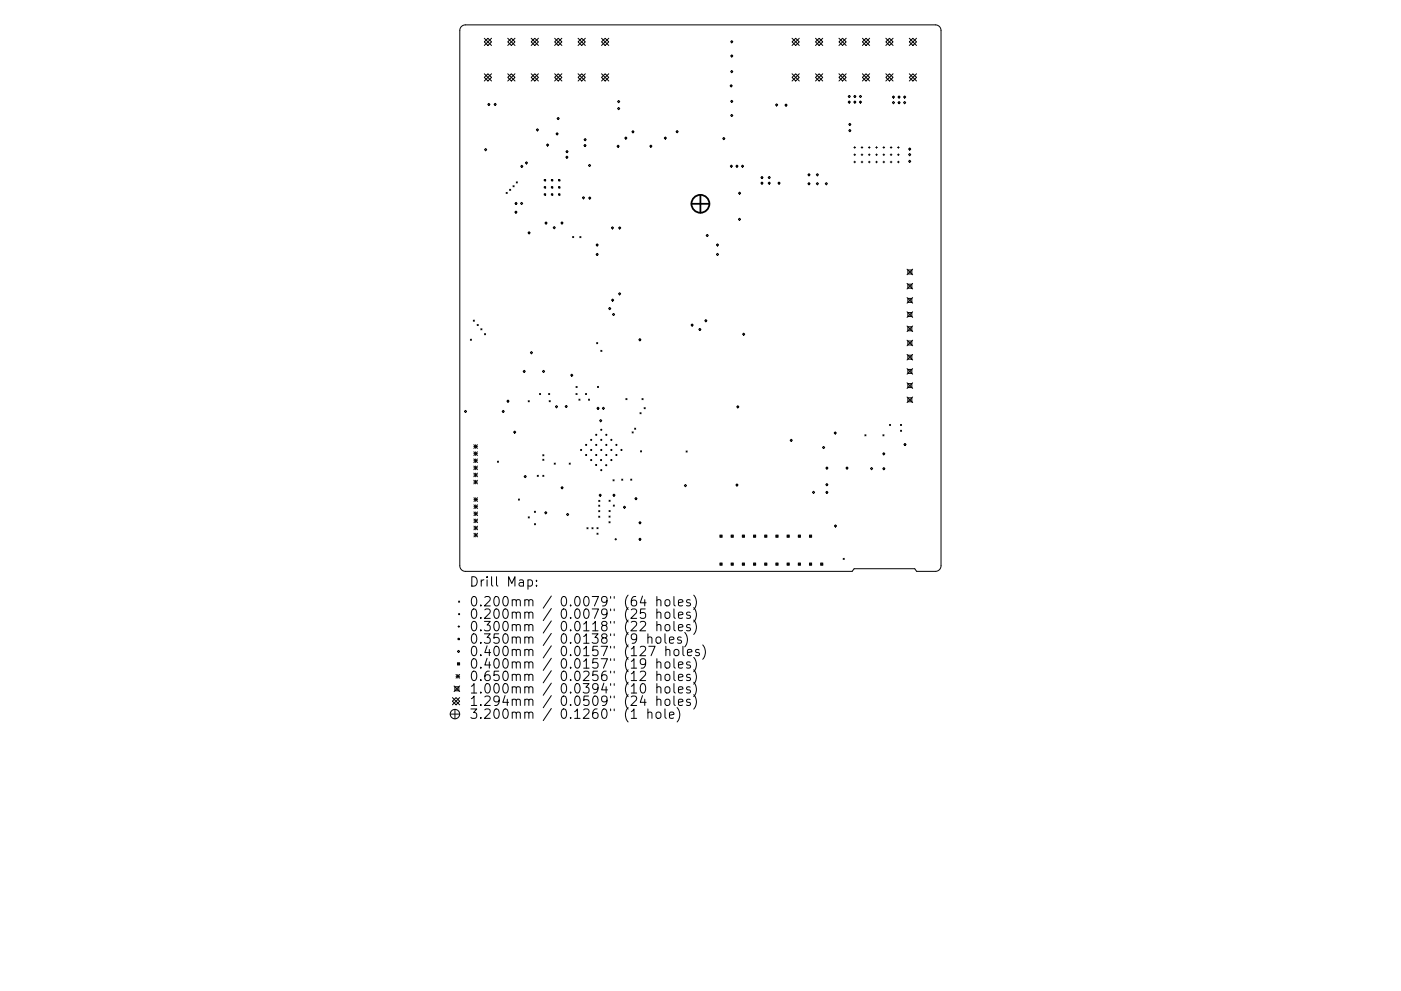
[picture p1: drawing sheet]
<svg xmlns="http://www.w3.org/2000/svg" width="297mm" height="210mm" viewBox="0 0 297 210" stroke-linecap="round" stroke-linejoin="round" font-family="sans-serif">
<defs><g id="words">
<g font-size="2.8">
<text x="99.5" y="124.5">Drill Map:</text>
<text x="99.5" y="128.7">0.200mm / 0.0079&quot; (64 holes)</text>
<text x="99.5" y="131.3">0.200mm / 0.0079&quot; (25 holes)</text>
<text x="99.5" y="133.9">0.300mm / 0.0118&quot; (22 holes)</text>
<text x="99.5" y="136.6">0.350mm / 0.0138&quot; (9 holes)</text>
<text x="99.5" y="139.2">0.400mm / 0.0157&quot; (127 holes)</text>
<text x="99.5" y="141.9">0.400mm / 0.0157&quot; (19 holes)</text>
<text x="99.5" y="144.5">0.650mm / 0.0256&quot; (12 holes)</text>
<text x="99.5" y="147.1">1.000mm / 0.0394&quot; (10 holes)</text>
<text x="99.5" y="149.8">1.294mm / 0.0509&quot; (24 holes)</text>
<text x="99.5" y="152.5">3.200mm / 0.1260&quot; (1 hole)</text>
</g>
</g></defs>
<g fill="none" stroke="#000" stroke-width=".21">
<path d="M97.8 5.6l.9-.3h99.6a1.19 1.19 0 0 1 1.2 1.2v113.5a1.19 1.19 0 0 1-1.2 1.2h-4l-.4-.5h-12.8l-.4 .5h-82a1.19 1.19 0 0 1-1.2-1.2v-113.5zM102.7 8.1l1.5 1.6M102.7 15.7l1.5 1.5M103.4 8.1l.8 .8-.8 .8-.7-.8zM103.4 15.7l.8 .7-.8 .8-.7-.8zM104.2 8.1l-1.5 1.6M104.2 15.7l-1.5 1.5M107.7 8.1l1.5 1.6M107.7 15.7l1.5 1.5M108.4 8.1l.8 .8-.8 .8-.7-.8zM108.4 15.7l.8 .7-.8 .8-.7-.8zM109.2 8.1l-1.5 1.6"/>
<path d="M109.2 15.7l-1.5 1.5M112.6 8.1l1.6 1.6M112.6 15.7l1.6 1.5M113.4 8.1l.8 .8-.8 .8-.8-.8zM113.4 15.7l.8 .7-.8 .8-.8-.8zM114.2 8.1l-1.6 1.6M114.2 15.7l-1.6 1.5M117.6 8.1l1.5 1.6M117.6 15.7l1.5 1.5M118.4 8.1l.7 .8-.7 .8-.8-.8zM118.4 15.7l.7 .7-.7 .8-.8-.8zM119.1 8.1l-1.5 1.6"/>
<path d="M119.1 15.7l-1.5 1.5M122.6 8.1l1.5 1.6M122.6 15.7l1.5 1.5M123.3 8.1l.8 .8-.8 .8-.7-.8zM123.3 15.7l.8 .7-.8 .8-.7-.8zM124.1 8.1l-1.5 1.6M124.1 15.7l-1.5 1.5M127.5 8.1l1.6 1.6M127.5 15.7l1.6 1.5M128.3 8.1l.8 .8-.8 .8-.8-.8zM128.3 15.7l.8 .7-.8 .8-.8-.8zM129.1 8.1l-1.6 1.6"/>
<path d="M129.1 15.7l-1.6 1.5M154.9 8.8l.2-.2 .3 .2-.3 .3zM154.9 11.9l.2-.3 .3 .3-.3 .2zM154.9 15.2l.2-.3 .3 .3-.3 .2zM155 18l.3 .2-.3 .2-.2-.2zM167.9 8.9l.8-.8 .8 .8-.8 .8zM167.9 16.4l.8-.7 .8 .7-.8 .8zM167.9 8.1l1.6 1.6M167.9 15.7l1.6 1.5M169.5 8.1l-1.6 1.6M169.5 15.7l-1.6 1.5M172.9 8.9l.8-.8 .7 .8-.7 .8z"/>
<path d="M172.9 16.4l.8-.7 .7 .7-.7 .8zM172.9 8.1l1.5 1.6M172.9 15.7l1.5 1.5M174.4 8.1l-1.5 1.6M174.4 15.7l-1.5 1.5M177.9 8.9l.7-.8 .8 .8-.8 .8zM177.9 16.4l.7-.7 .8 .7-.8 .8zM177.9 8.1l1.5 1.6M177.9 15.7l1.5 1.5M179.4 8.1l-1.5 1.6M179.4 15.7l-1.5 1.5M182.8 8.9l.8-.8 .8 .8-.8 .8z"/>
<path d="M182.8 16.4l.8-.7 .8 .7-.8 .8zM182.8 8.1l1.6 1.6M182.8 15.7l1.6 1.5M184.4 15.7l-1.6 1.5M184.4 8.1l-1.6 1.6M187.8 8.1l1.6 1.6M187.8 15.7l1.6 1.5M188.6 8.1l.8 .8-.8 .8-.8-.8zM188.6 15.7l.8 .7-.8 .8-.8-.8zM189.4 8.1l-1.6 1.6M189.4 15.7l-1.6 1.5M192.8 8.1l1.5 1.6"/>
<path d="M192.8 15.7l1.5 1.5M193.6 8.1l.7 .8-.7 .8-.8-.8zM193.6 15.7l.7 .7-.7 .8-.8-.8zM194.3 8.1l-1.5 1.6M194.3 15.7l-1.5 1.5M102.7 31.7l.3-.2 .2 .2-.2 .3zM103.4 22.2l.2-.3 .3 .3-.3 .2zM105 21.9l.2 .2-.2 .3-.3-.3zM108.8 39.4l.2 .2M109 39.4l-.2 .2M109.5 38.6l.2 .2M109.7 38.6l-.2 .2"/>
<path d="M110.4 35.3l.2-.2 .3 .2-.3 .2zM111.6 34.3l.3 .3-.3 .2-.2-.2zM113.9 27.3l.3 .2-.3 .3-.2-.3zM115.4 38.1h.3v.3h-.3zM115.4 39.6h.3v.3h-.3zM115.9 30.8l.2-.3 .2 .3-.2 .2zM116.9 38.1h.3v.3h-.3zM116.9 39.6h.3v.3h-.3zM117.9 28.4l.2-.2 .3 .2-.3 .2zM118.3 24.9l.3 .2-.3 .3-.2-.3zM118.4 38.1h.3v.3h-.3zM118.4 39.6h.3v.3h-.3z"/>
<path d="M120 33.3l.2-.2 .2 .2-.2 .3zM120 32.2l.2-.3 .3 .3-.3 .2zM123.8 30.9l.2-.3 .3 .3-.3 .2zM124.1 29.4l.2 .2-.2 .3-.3-.3zM124.8 35.1l.2-.2 .2 .2-.2 .2zM130.8 31l.2-.2 .3 .2-.3 .3zM130.9 23l.3-.2 .2 .2-.2 .3zM131.2 21.3l.2 .2-.2 .3-.3-.3zM132.7 29.1l.2 .2-.2 .2-.3-.2zM134.2 27.7l.2 .2-.2 .3-.2-.3zM137.8 31l.2-.2 .2 .2-.2 .3zM141.1 29.1l.2 .2-.2 .2-.3-.2z"/>
<path d="M143.3 27.9l.3-.2 .2 .2-.2 .3zM153.5 29.2l.2 .2-.2 .2-.3-.2zM154.8 35.3l.3-.3 .2 .3-.2 .2zM154.9 21.5l.2-.2 .3 .2-.3 .2zM155.1 24.3l.3 .2-.3 .2-.2-.2zM156 35.3l.2-.3 .3 .3-.3 .2zM157.2 35.3l.2-.3 .3 .3-.3 .2zM161.3 37.7l.3-.3 .2 .3-.2 .2zM161.3 38.9l.3-.3 .2 .3-.2 .2zM162.9 37.7l.2-.3 .2 .3-.2 .2zM162.9 38.9l.2-.3 .2 .3-.2 .2zM164.4 22.3l.3-.3 .2 .3-.2 .2z"/>
<path d="M164.9 38.9l.3-.3 .2 .3-.2 .2zM166.7 22.1l.2 .2-.2 .2-.3-.2zM171.3 37.1l.2-.3 .3 .3-.3 .2zM171.5 38.7l.3 .3-.3 .2-.2-.2zM173.1 37.1l.2-.3 .2 .3-.2 .2zM173.1 39l.2-.3 .2 .3-.2 .2zM175.2 38.7l.2 .3-.2 .2-.2-.2zM179.8 20.5l.3-.3 .2 .3-.2 .2zM179.9 27.7l.3-.2 .2 .2-.2 .2zM180.1 21.4l.2 .3-.2 .2-.3-.2zM180.2 26.2l.2 .2-.2 .2-.3-.2zM181 20.5l.2-.3 .3 .3-.3 .2z"/>
<path d="M181 31.3h.4M181 32.8h.4M181 34.4h.4M181.2 31.1v.4M181.2 32.7v.3M181.2 34.2v.4M181.2 21.4l.3 .3-.3 .2-.2-.2zM182.2 20.5l.2-.3 .3 .3-.3 .2zM182.2 21.7l.2-.3 .3 .3-.3 .2zM182.6 31.3h.3M182.6 32.8h.3M182.6 34.4h.3"/>
<path d="M182.8 31.1v.4M182.8 32.7v.3M182.8 34.2v.4M184.1 31.3h.4M184.1 32.8h.4M184.1 34.4h.4M184.3 31.1v.4M184.3 32.7v.3M184.3 34.2v.4M185.7 31.3h.3M185.7 32.8h.3M185.7 34.4h.3"/>
<path d="M185.8 31.1v.4M185.8 32.7v.3M185.8 34.2v.4M187.2 31.3h.4M187.2 32.8h.4M187.2 34.4h.4M187.4 31.1v.4M187.4 32.7v.3M187.4 34.2v.4M188.8 31.3h.3M188.8 32.8h.3M188.8 34.4h.3"/>
<path d="M188.9 31.1v.4M188.9 32.7v.3M188.9 34.2v.4M189.2 20.6l.2-.3 .3 .3-.3 .2zM189.2 21.8l.2-.3 .3 .3-.3 .2zM190.3 31.3h.3M190.3 32.8h.3M190.3 34.4h.3M190.4 20.6l.2-.3 .3 .3-.3 .2zM190.4 21.8l.2-.3 .3 .3-.3 .2zM190.5 31.1v.4M190.5 32.7v.3"/>
<path d="M190.5 34.2v.4M191.6 20.6l.2-.3 .2 .3-.2 .2zM191.6 21.8l.2-.3 .2 .3-.2 .2zM192.6 31.6l.3-.2 .2 .2-.2 .3zM192.6 32.8l.3-.2 .2 .2-.2 .2zM192.6 34.2l.3-.2 .2 .2-.2 .3zM107.3 40.8l.2 .2M107.5 40.8l-.2 .2M108 40.2l.3 .2M108.3 40.2l-.3 .2M109.2 43.2l.2-.3 .2 .3-.2 .2zM109.4 44.8l.2 .2-.2 .2-.3-.2z"/>
<path d="M110.4 43.2l.2-.3 .2 .3-.2 .2zM111.9 49.4l.3-.2 .2 .2-.2 .2zM115.4 41.1h.3v.3h-.3zM115.8 47.1l.2 .2-.2 .2-.3-.2zM116.9 41.1h.3v.3h-.3zM117.3 48.3l.2-.2 .3 .2-.3 .2zM118.4 41.1h.3v.3h-.3zM118.9 47.3l.2-.2 .3 .2-.3 .2zM121.4 50.2l.2 .2M121.6 50.2l-.2 .2M122.9 50.2l.3 .2M123.2 50.2l-.3 .2"/>
<path d="M123.7 41.7l.2 .3-.2 .2-.2-.2zM124.8 42l.2-.2 .3 .2-.3 .2zM126.4 52l.2-.3 .2 .3-.2 .2zM126.4 54l.2-.3 .2 .3-.2 .2zM129.9 48.1l.2 .2-.2 .3-.3-.3zM131.4 48.1l.2 .3-.2 .2-.3-.2zM149.7 50l.2-.3 .3 .3-.3 .2zM151.9 52l.2-.3 .3 .3-.3 .2zM151.9 54l.2-.3 .3 .3-.3 .2zM156.5 46.5l.3-.2 .2 .2-.2 .3zM156.6 41l.2-.2 .2 .2-.2 .2zM192.3 57.1l1.2 1.2"/>
<path d="M192.5 57.3h.8v.8h-.8zM193.5 57.1l-1.2 1.2M99.7 72l.3 .2M100 72l-.3 .2M100.3 67.9l.3 .3M100.6 67.9l-.3 .3M101.2 68.8l.2 .3M101.4 68.8l-.2 .3M101.9 69.7l.3 .3M102.2 69.7l-.3 .3M102.7 70.8l.3 .2M103 70.8l-.3 .2"/>
<path d="M111.1 78.6l.3 .2-.3 .2-.2-.2zM112.7 74.6l.2 .2-.2 .3-.3-.3zM115.2 78.6l.3 .2-.3 .2-.2-.2zM121 79.6l.2-.2 .3 .2-.3 .2zM126.5 72.7l.2 .2M126.7 72.7l-.2 .2M127.4 74.3l.2 .3M127.6 74.3l-.2 .3M129 65.5l.3-.3 .2 .3-.2 .2zM129.9 63.4l.2 .3-.2 .2-.3-.2zM130.1 66.5l.2 .2-.2 .3-.2-.3zM131.1 62.3l.3-.2 .2 .2-.2 .3z"/>
<path d="M135.4 72.1l.3-.3 .2 .3-.2 .2zM146.5 69l.2-.3 .3 .3-.3 .2zM148.1 69.9l.3-.2 .2 .2-.2 .2zM149.7 67.8l.2 .2-.2 .3-.3-.3zM157.7 70.7l.2 .2-.2 .2-.3-.2zM192.3 60.1l1.2 1.2M192.3 63.1l1.2 1.2M192.3 66.2l1.2 1.1M192.3 69.2l1.2 1.2M192.3 72.2l1.2 1.2M192.3 75.2l1.2 1.2M192.3 78.2l1.2 1.2"/>
<path d="M192.5 60.3h.8v.8h-.8zM192.5 63.3h.8v.9h-.8zM192.5 66.3h.8v.9h-.8zM192.5 69.3h.8v.9h-.8zM192.5 72.4h.8v.8h-.8zM192.5 75.4h.8v.8h-.8zM192.5 78.4h.8v.8h-.8zM193.5 60.1l-1.2 1.2M193.5 63.1l-1.2 1.2M193.5 66.2l-1.2 1.1M193.5 69.2l-1.2 1.2M193.5 72.2l-1.2 1.2"/>
<path d="M193.5 75.2l-1.2 1.2M193.5 78.2l-1.2 1.2M98.7 87.1l.2 .2-.2 .2-.2-.2zM100.5 94.4l.7 .7M100.5 94.7h.7M100.5 95.9l.7 .7M100.5 96.2h.7M100.5 97.4l.7 .7M100.5 97.8h.7M100.5 98.9l.7 .7M100.5 99.3h.7M100.8 94.4v.7"/>
<path d="M100.8 95.9v.7M100.8 97.4v.7M100.8 98.9v.7M101.2 94.4l-.7 .7M101.2 95.9l-.7 .7M101.2 97.4l-.7 .7M101.2 98.9l-.7 .7M105.5 97.8l.2 .3M105.7 97.8l-.2 .3M106.7 87.1l.2 .2-.2 .2-.2-.2zM107.5 85.1l.2-.2 .2 .2-.2 .2zM108.9 91.7l.2-.3 .3 .3-.3 .2z"/>
<path d="M112 85l.2 .3M112.2 85l-.2 .3M114.4 83.5l.2 .2M114.6 83.5l-.2 .2M115.1 96.5l.2 .2M115.1 97.4l.2 .3M115.3 96.5l-.2 .2M115.3 97.4l-.2 .3M116.3 83.5l.3 .2M116.4 85l.3 .2M116.6 83.5l-.3 .2M116.7 85l-.3 .2"/>
<path d="M117.5 98.3l.2 .2M117.7 98.3l-.2 .2M118 86l.2 .3-.2 .2-.2-.2zM119.8 86.2l.3-.2 .2 .2-.2 .3zM120.7 98.3l.2 .2M120.9 98.3l-.2 .2M122.1 83.5l.3 .2M122.1 82l.3 .2M122.4 83.5l-.3 .2M122.4 82l-.3 .2M122.7 84.7l.3 .2M123 84.7l-.3 .2"/>
<path d="M124.1 83.5l.3 .2M124.4 83.5l-.3 .2M124.8 84.7l.2 .2M125 84.7l-.2 .2M126.7 82l.2 .2M126.8 86.4l.2 .2-.2 .3-.2-.3zM126.9 82l-.2 .2M127.1 89.2l.3-.2 .2 .2-.2 .3zM127.9 86.4l.3 .2-.3 .3-.2-.3zM132.7 84.6l.2 .2M132.9 84.6l-.2 .2M134 91.6l.3 .3"/>
<path d="M134.3 91.6l-.3 .3M134.5 90.8l.3 .3M134.8 90.8l-.3 .3M135.7 87.6l.2 .2M135.8 95.6l.2 .3M135.9 87.6l-.2 .2M136 95.6l-.2 .3M136.1 84.6l.3 .2M136.4 84.6l-.3 .2M136.6 86.5l.2 .2M136.8 86.5l-.2 .2M145.5 95.7l.2 .2"/>
<path d="M145.7 95.7l-.2 .2M156.2 86.3l.2-.2 .3 .2-.3 .2zM167.8 93.2l.2 .2-.2 .3-.3-.3zM174.4 94.9l.2-.2 .3 .2-.3 .3zM175.1 99.3l.2-.2 .3 .2-.3 .2zM177.1 91.6l.2 .3-.2 .2-.2-.2zM179.3 99.3l.3-.2 .2 .2-.2 .2zM183.4 92.2l.2 .3M183.6 92.2l-.2 .3M184.6 99.4l.2-.2 .2 .2-.2 .3zM187.1 96.3l.3-.3 .2 .3-.2 .2zM187.2 99.4l.2-.2 .2 .2-.2 .3z"/>
<path d="M187.2 92.2l.2 .3M187.4 92.2l-.2 .3M188.6 90l.2 .3M188.8 90l-.2 .3M190.9 90l.3 .3M190.9 91.3l.3 .2M191.2 90l-.3 .3M191.2 91.3l-.3 .2M191.9 94.1l.2 .2-.2 .2-.3-.2zM192.3 81.2l1.2 1.2M192.3 84.2l1.2 1.2M192.5 81.4h.8v.8h-.8z"/>
<path d="M192.5 84.4h.8v.8h-.8zM193.5 81.2l-1.2 1.2M193.5 84.2l-1.2 1.2M100.5 100.4l.7 .8M100.5 100.8h.7M100.5 101.9l.7 .8M100.5 102.3h.7M100.5 105.6l.8 .8M100.5 106h.8M100.5 107.1l.8 .8M100.5 107.5h.8M100.5 108.6l.8 .8"/>
<path d="M100.5 109h.8M100.5 110.1l.8 .8M100.5 110.5h.8M100.5 111.6l.8 .8M100.5 112h.8M100.5 113.1l.8 .8M100.5 113.5h.8M100.8 100.4v.8M100.8 101.9v.8M100.9 105.6v.8M100.9 107.1v.8M100.9 108.6v.8"/>
<path d="M100.9 110.1v.8M100.9 111.6v.8M100.9 113.1v.8M101.2 100.4l-.7 .8M101.2 101.9l-.7 .8M101.3 105.6l-.8 .8M101.3 107.1l-.8 .8M101.3 108.6l-.8 .8M101.3 110.1l-.8 .8M101.3 111.6l-.8 .8M101.3 113.1l-.8 .8M109.9 105.9l.2 .2"/>
<path d="M110.1 105.9l-.2 .2M111.1 101.1l.3-.2 .2 .2-.2 .2zM112 109.7l.2 .2M112.2 109.7l-.2 .2M113.3 108.5l.2 .2M113.3 111.1l.3 .2M113.5 108.5l-.2 .2M113.6 111.1l-.3 .2M113.9 100.8l.2 .3M114.1 100.8l-.2 .3M115.1 100.8l.2 .3M115.3 100.8l-.2 .3"/>
<path d="M115.7 108.5l.2 .3-.2 .2-.2-.2zM118.9 103.5l.3-.3 .2 .3-.2 .2zM120.3 108.9l.3 .3-.3 .2-.2-.2zM124.4 112l.3 .2M124.7 112l-.3 .2M125.5 112l.2 .2M125.7 112l-.2 .2M126.6 111.9l.2 .3M126.6 113.1l.2 .3M126.8 111.9l-.2 .3M126.8 113.1l-.2 .3M126.9 108.3l.3 .3"/>
<path d="M126.9 107.2l.3 .2M126.9 109.5l.3 .3M126.9 106.2l.3 .2M127 105.1l.3-.3 .2 .3-.2 .2zM127.2 107.2l-.3 .2M127.2 108.3l-.3 .3M127.2 109.5l-.3 .3M127.2 106.2l-.3 .2M129.1 109.5l.3 .2M129.1 110.7l.3 .2M129.1 108.3l.3 .3M129.1 106.1l.3 .3"/>
<path d="M129.4 109.5l-.3 .2M129.4 110.7l-.3 .2M129.4 108.3l-.3 .3M129.4 106.1l-.3 .3M129.9 105.1l.3-.3 .2 .3-.2 .2zM130 101.8l.2 .2M130 107.2l.3 .2M130.2 101.8l-.2 .2M130.3 107.2l-.3 .2M130.4 114.4h.3M130.6 114.2v.4M131.8 101.7l.2 .2"/>
<path d="M132 101.7l-.2 .2M132.2 107.6l.2-.2 .2 .2-.2 .3zM133.7 101.6l.3 .3M134 101.6l-.3 .3M134.6 105.8l.2-.2 .3 .2-.3 .2zM135.5 110.9l.2-.2 .2 .2-.2 .2zM135.7 114.2l.2 .2-.2 .3-.2-.3zM145.3 102.8l.3 .2-.3 .3-.2-.3zM152.6 113.5l.5 .5M152.6 119.5l.5 .4M153.1 113.5l-.5 .5M153.1 119.5l-.5 .4"/>
<path d="M155 113.5l.5 .5M155 119.5l.5 .4M155.5 113.5l-.5 .5M155.5 119.5l-.5 .4M156 102.9l.2-.2 .3 .2-.3 .2zM157.4 113.5l.5 .5M157.4 119.5l.5 .4M157.9 113.5l-.5 .5M157.9 119.5l-.5 .4M159.8 119.5l.4 .4M159.8 113.5l.4 .5M160.2 119.5l-.4 .4"/>
<path d="M160.2 113.5l-.4 .5M162.1 113.5l.5 .5M162.1 119.5l.5 .4M162.6 113.5l-.5 .5M162.6 119.5l-.5 .4M164.5 113.5l.5 .5M164.5 119.5l.5 .4M165 113.5l-.5 .5M165 119.5l-.5 .4M166.9 113.5l.4 .5M166.9 119.5l.4 .4M167.3 113.5l-.4 .5"/>
<path d="M167.3 119.5l-.4 .4M169.2 113.5l.5 .5M169.2 119.5l.5 .4M169.7 113.5l-.5 .5M169.7 119.5l-.5 .4M171.6 113.5l.5 .5M171.6 119.5l.5 .4M172.1 113.5l-.5 .5M172.1 119.5l-.5 .4M172.3 104.5l.2-.3 .2 .3-.2 .2zM174 119.5l.5 .4M174.5 119.5l-.5 .4"/>
<path d="M175.1 102.8l.2-.2 .2 .2-.2 .3zM175.1 104.5l.2-.3 .3 .3-.3 .2zM177.1 111.4l.3 .2-.3 .2-.2-.2zM178.8 118.5l.2 .2M179 118.5l-.2 .2M97.1 132.9h.4M97.1 135.4h.3v.3h-.3zM97.2 138l.3 .2-.3 .3-.2-.3zM97.2 127.5l.3 .3M97.3 132.8v.3M97.5 127.5l-.3 .3M111.9 123.1l.6-.1 .4 .4v.6l-.2 .3h-.8"/>
<path d="M113.7 124.2v.2M113.7 123.1v.2M135.7 132l.3-.2 .7 .1a.54 .54 0 0 1 .1 .8l-1.1 1.1h1.2M136.2 126.5l-.5 1.4h1.3M136.8 129.2h-1l-.1 .9 .3-.1 .7 .1 .2 .2-.1 .7-.3 .2h-.5l-.3-.2M137.4 135.3a.5 .5 0 0 1 .8 .1v1.1M137.4 134.5v2M137.6 137.1h1.3l-.9 2M139.2 135.3a.54 .54 0 0 1 .5-.2 .54 .54 0 0 1 .4 .4v.6a.54 .54 0 0 1-.5 .4 .54 .54 0 0 1-.5-.4zM139.3 127.4l.3-.2 .4 .1 .1 1.3M139.3 130.1a.5 .5 0 0 1 .8 0v1.1M139.3 132.7a.5 .5 0 0 1 .8 .1v1"/>
<path d="M139.3 126.6v2M139.3 129.2v2M139.3 131.8v2M139.3 139.8v2M141 134.5v1.7l.3 .3M141.1 127.4l.3-.2a.54 .54 0 0 1 .6 .4v.6a.54 .54 0 0 1-.5 .4 .54 .54 0 0 1-.5-.4zM141.1 130.1a.54 .54 0 0 1 .5-.2 .54 .54 0 0 1 .4 .3v.6a.54 .54 0 0 1-.5 .4 .54 .54 0 0 1-.5-.4zM141.1 132.7a.54 .54 0 0 1 .5-.2 .54 .54 0 0 1 .4 .4v.6a.54 .54 0 0 1-.5 .4 .54 .54 0 0 1-.5-.4zM141.2 138a.5 .5 0 0 1 .8 .1v1M141.2 137.1v2M141.9 135.8l1-.2-.1-.4-.6-.1-.3 .3 .1 1h.8M142.9 126.6v1.7l.3 .3"/>
<path d="M142.9 129.2v1.7l.3 .3M142.9 131.8v1.8l.3 .2M142.9 139.8v1.7l.3 .3M143.1 137.9a.54 .54 0 0 1 .8 .3v.5a.54 .54 0 0 1-.5 .4 .54 .54 0 0 1-.5-.4v-.5zM143.8 127.9l1-.2-.1-.4-.6-.1-.3 .3 .1 1h.8M143.8 130.5l1-.2-.1-.3-.6-.1-.3 .2 .1 1h.8M143.8 133.2l1-.2-.1-.4-.6-.1-.3 .3 .1 .9h.8M144.4 135.2l-.5-.1-.2 .3v.3l.7 .2v.5h-.7M144.8 137.1v1.7l.3 .3M145.2 134.2a2.29 2.29 0 0 1 0 3M145.7 138.5l1-.2-.1-.4-.6-.1-.3 .3 .1 .9h.8M146.3 127.3l-.5-.1-.2 .3 .1 .3 .6 .2v.5h-.7"/>
<path d="M146.3 130l-.5-.1-.2 .2 .1 .3 .6 .2v.5h-.7M146.3 132.6l-.5-.1-.2 .3 .1 .3 .6 .2v.4h-.7M147.1 126.3a2.29 2.29 0 0 1 0 3M147.1 128.9a2.29 2.29 0 0 1 0 3.1M147.1 131.6a2.29 2.29 0 0 1 0 3M147.1 139.5a2.29 2.29 0 0 1 0 3M148.2 137.9l-.5-.1-.2 .3 .1 .3 .6 .1v.5h-.7M149 136.8a2.29 2.29 0 0 1 0 3.1M95.5 151.5h2M95.9 148l1.6 1.5M96.3 145.5l1.2 1.2M96.4 145.7h.9v.9h-.9z"/>
<path d="M96.5 150.5v2M96.7 143.1l.8 .8M96.7 143.5h.8M96.7 148l.8 .8-.8 .7-.8-.7zM97 140.6l.5 .5M97.1 143.1v.8M97.5 140.6l-.5 .5M97.5 143.1l-.8 .8M97.5 145.5l-1.2 1.2M97.5 148l-1.6 1.5M133.8 151l.6-.6v2M133.8 152.4h1.2"/>
<path d="M135.7 142.6l.3-.2 .7 .1a.54 .54 0 0 1 .1 .8l-1.1 1.1h1.2M135.9 145.2l.5-.2a1.25 1.25 0 0 1 0 2l-.4-.1-.2-.2-.1-.9zM136.2 147.6l-.5 1.4h1.3M136.9 140.6l-.4 .4h-.4l-.4-.4v-.5l.2-.2 .6-.1 .3 .1a1.32 1.32 0 0 1-.5 1.9h-.4M137.4 151.3l.3-.2 .4 .1 .1 1.2M137.4 150.4v2M139.2 151.3l.3-.2a.54 .54 0 0 1 .6 .4v.5a.54 .54 0 0 1-.5 .4 .54 .54 0 0 1-.5-.4zM139.3 140.6a.5 .5 0 0 1 .8 .1v1.1M139.3 143.3a.5 .5 0 0 1 .8 0v1.1M139.3 145.9a.5 .5 0 0 1 .8 .1v1M139.3 148.5a.5 .5 0 0 1 .8 .1v1.1M139.3 142.4v2"/>
<path d="M139.3 145v2M139.3 147.7v2M141 150.4v1.7l.3 .3M141.1 140.6a.54 .54 0 0 1 .5-.2 .54 .54 0 0 1 .4 .4l-.1 .8a.54 .54 0 0 1-.5 .2 .54 .54 0 0 1-.4-.4zM141.1 143.3a.54 .54 0 0 1 .5-.2 .54 .54 0 0 1 .4 .3v.6a.54 .54 0 0 1-.5 .4 .54 .54 0 0 1-.5-.4zM141.1 145.9a.54 .54 0 0 1 .5-.2 .54 .54 0 0 1 .4 .4v.6a.54 .54 0 0 1-.5 .4 .54 .54 0 0 1-.5-.4zM141.1 148.5a.54 .54 0 0 1 .5-.2 .54 .54 0 0 1 .4 .4v.6a.54 .54 0 0 1-.5 .4 .54 .54 0 0 1-.5-.4zM141.9 151.7l1-.1-.1-.4-.6-.1-.3 .3 .1 .9h.8M142.9 142.4v1.7l.3 .3M142.9 145v1.8l.3 .2M142.9 147.7v1.7l.3 .3M143.6 150.1a2.29 2.29 0 0 1 0 3.1"/>
<path d="M143.8 141.1l1-.2-.1-.4-.6-.1-.3 .3 .1 1h.8M143.8 143.7l1-.2-.1-.3-.6-.1-.3 .2 .1 1h.8M143.8 146.4l1-.2-.1-.4-.6-.1-.3 .3 .1 .9h.8M143.8 149l1-.2-.1-.4-.6-.1-.3 .3 .1 1h.8M146.3 140.5l-.5-.1-.2 .3 .1 .3 .6 .2v.5h-.7M146.3 143.2l-.5-.1-.2 .2 .1 .3 .6 .2v.5h-.7M146.3 145.8l-.5-.1-.2 .3 .1 .3 .6 .2v.4h-.7M146.3 148.4l-.5-.1-.2 .3 .1 .3 .6 .2v.5h-.7M147.1 142.1a2.29 2.29 0 0 1 0 3.1M147.1 144.8a2.29 2.29 0 0 1 0 3M147.1 147.4a2.29 2.29 0 0 1 0 3"/>
<circle cx="123.2" cy="95.5" r=".12"/>
<circle cx="124.3" cy="94.4" r=".12"/>
<circle cx="124.3" cy="96.5" r=".12"/>
<circle cx="125.3" cy="97.6" r=".12"/>
<circle cx="125.3" cy="95.5" r=".12"/>
<circle cx="125.3" cy="93.3" r=".12"/>
<circle cx="126.4" cy="98.7" r=".12"/>
<circle cx="126.4" cy="92.3" r=".12"/>
<circle cx="126.4" cy="94.4" r=".12"/>
<circle cx="126.4" cy="96.5" r=".12"/>
<circle cx="127.4" cy="97.6" r=".12"/>
<circle cx="127.5" cy="93.3" r=".12"/>
<circle cx="127.5" cy="95.5" r=".12"/>
<circle cx="127.5" cy="99.7" r=".12"/>
<circle cx="127.5" cy="91.2" r=".12"/>
<circle cx="128.5" cy="98.7" r=".12"/>
<circle cx="128.5" cy="92.3" r=".12"/>
<circle cx="128.5" cy="94.4" r=".12"/>
<circle cx="128.5" cy="96.5" r=".12"/>
<circle cx="129.6" cy="93.3" r=".12"/>
<circle cx="129.6" cy="95.5" r=".12"/>
<circle cx="129.6" cy="97.6" r=".12"/>
<circle cx="130.7" cy="94.4" r=".12"/>
<circle cx="130.7" cy="96.5" r=".12"/>
<circle cx="131.8" cy="95.5" r=".12"/>
<circle cx="152.9" cy="113.8" r=".24"/>
<circle cx="152.9" cy="119.7" r=".24"/>
<circle cx="155.2" cy="113.8" r=".24"/>
<circle cx="155.2" cy="119.7" r=".24"/>
<circle cx="157.6" cy="113.8" r=".24"/>
<circle cx="157.6" cy="119.7" r=".24"/>
<circle cx="160" cy="113.8" r=".24"/>
<circle cx="160" cy="119.7" r=".24"/>
<circle cx="162.4" cy="113.8" r=".24"/>
<circle cx="162.4" cy="119.7" r=".24"/>
<circle cx="164.7" cy="113.8" r=".24"/>
<circle cx="164.7" cy="119.7" r=".24"/>
<circle cx="167.1" cy="113.8" r=".24"/>
<circle cx="167.1" cy="119.7" r=".24"/>
<circle cx="169.5" cy="113.8" r=".24"/>
<circle cx="169.5" cy="119.7" r=".24"/>
<circle cx="171.9" cy="113.8" r=".24"/>
<circle cx="171.9" cy="119.7" r=".24"/>
<circle cx="174.2" cy="119.7" r=".24"/>
<circle cx="97.3" cy="130.3" r=".12"/>
<circle cx="96.5" cy="151.5" r="1"/>
<circle cx="97.2" cy="140.9" r=".24"/>
</g>
<g fill="none" stroke="#000" stroke-width=".38">
<path d="M146.6 43.2h3.8M148.5 41.3v3.8"/>
<circle cx="148.5" cy="43.2" r="1.9"/>
</g>
<use href="#words"/>
</svg>
